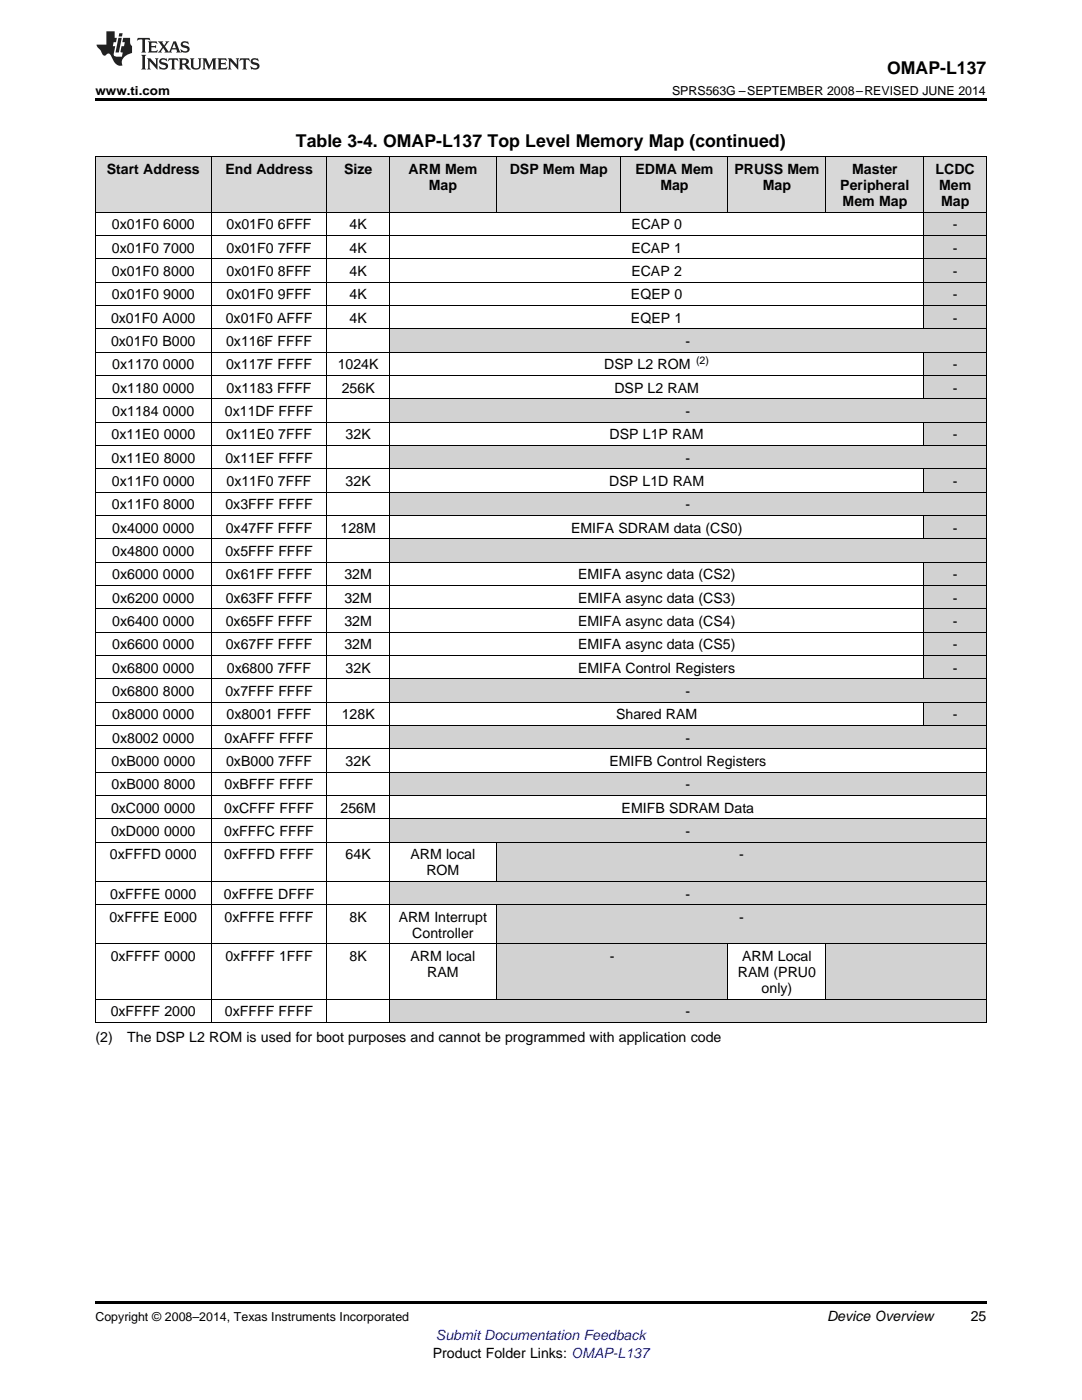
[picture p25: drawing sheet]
<svg xmlns="http://www.w3.org/2000/svg" width="216mm" height="279mm" viewBox="0 0 216 279" stroke-linecap="round" stroke-linejoin="round" font-family="sans-serif">
<defs><g id="words">
<g font-size="3.5">
<text x="177" y="14.8">OMAP-L137</text>
<text x="59.1" y="29.3">Table 3-4. OMAP-L137 Top Level Memory Map (continued)</text>
</g>
<g font-size="2.8">
<text x="21.3" y="34.7">Start Address</text>
<text x="45" y="34.7">End Address</text>
<text x="68.7" y="34.7">Size</text>
<text x="81.5" y="34.7">ARM Mem</text>
<text x="101.7" y="34.7">DSP Mem Map</text>
<text x="126.8" y="34.7">EDMA Mem</text>
<text x="146.5" y="34.7">PRUSS Mem</text>
<text x="170" y="34.7">Master</text>
<text x="186.7" y="34.7">LCDC</text>
<text x="85.5" y="37.9">Map</text>
<text x="131.8" y="37.9">Map</text>
<text x="152.2" y="37.9">Map</text>
<text x="167.7" y="37.9">Peripheral</text>
<text x="168.1" y="41.1">Mem Map</text>
<text x="187.4" y="37.9">Mem</text>
<text x="187.8" y="41.1">Map</text>
<text x="22.3" y="45.8">0x01F0</text>
<text x="32.6" y="45.8">6000</text>
<text x="45.2" y="45.8">0x01F0</text>
<text x="55.4" y="45.8">6FFF</text>
<text x="69.7" y="45.8">4K</text>
<text x="126" y="45.8">ECAP 0</text>
<text x="190.1" y="45.8">-</text>
<text x="22.3" y="50.4">0x01F0</text>
<text x="32.6" y="50.4">7000</text>
<text x="45.2" y="50.4">0x01F0</text>
<text x="55.4" y="50.4">7FFF</text>
<text x="69.7" y="50.4">4K</text>
<text x="126" y="50.4">ECAP 1</text>
<text x="190.1" y="50.4">-</text>
<text x="22.3" y="55.1">0x01F0</text>
<text x="22.3" y="59.7">0x01F0</text>
<text x="32.6" y="55.1">8000</text>
<text x="32.6" y="59.7">9000</text>
<text x="45.2" y="55.1">0x01F0</text>
<text x="45.2" y="59.7">0x01F0</text>
<text x="55.4" y="55.1">8FFF</text>
<text x="55.4" y="59.7">9FFF</text>
<text x="69.7" y="55.1">4K</text>
<text x="69.7" y="59.7">4K</text>
<text x="125.9" y="59.7">EQEP 0</text>
<text x="126" y="55.1">ECAP 2</text>
<text x="190.1" y="55.1">-</text>
<text x="190.1" y="59.7">-</text>
<text x="22.2" y="64.4">0x01F0 A000</text>
<text x="45" y="64.4">0x01F0 AFFF</text>
<text x="69.7" y="64.4">4K</text>
<text x="125.9" y="64.4">EQEP 1</text>
<text x="190.1" y="64.4">-</text>
<text x="22.2" y="69">0x01F0 B000</text>
<text x="45.1" y="69">0x116F FFFF</text>
<text x="136.8" y="69">-</text>
<text x="22.4" y="73.7">0x1170</text>
<text x="32.5" y="73.7">0000</text>
<text x="45.1" y="73.7">0x117F FFFF</text>
<text x="67.4" y="73.7">1024K</text>
<text x="120.6" y="73.7">DSP L2 ROM</text>
<text x="190.1" y="73.7">-</text>
<text x="22.4" y="78.4">0x1180</text>
<text x="22.4" y="83">0x1184</text>
<text x="32.5" y="78.4">0000</text>
<text x="32.5" y="83">0000</text>
<text x="44.9" y="83">0x11DF FFFF</text>
<text x="45.2" y="78.4">0x1183 FFFF</text>
<text x="68.2" y="78.4">256K</text>
<text x="122.6" y="78.4">DSP L2 RAM</text>
<text x="136.8" y="83">-</text>
<text x="190.1" y="78.4">-</text>
<text x="22.3" y="87.7">0x11E0</text>
<text x="32.7" y="87.7">0000</text>
<text x="45.1" y="87.7">0x11E0</text>
<text x="55.5" y="87.7">7FFF</text>
<text x="69" y="87.7">32K</text>
<text x="121.6" y="87.7">DSP L1P RAM</text>
<text x="190.1" y="87.7">-</text>
<text x="22.3" y="92.3">0x11E0</text>
<text x="32.7" y="92.3">8000</text>
<text x="45" y="92.3">0x11EF FFFF</text>
<text x="136.8" y="92.3">-</text>
<text x="22.3" y="97">0x11F0</text>
<text x="22.3" y="101.6">0x11F0</text>
<text x="32.6" y="97">0000</text>
<text x="32.6" y="101.6">8000</text>
<text x="45" y="101.6">0x3FFF FFFF</text>
<text x="45.2" y="97">0x11F0</text>
<text x="55.4" y="97">7FFF</text>
<text x="69" y="97">32K</text>
<text x="121.6" y="97">DSP L1D RAM</text>
<text x="136.8" y="101.6">-</text>
<text x="190.1" y="97">-</text>
<text x="22.4" y="106.3">0x4000</text>
<text x="32.5" y="106.3">0000</text>
<text x="45" y="106.3">0x47FF FFFF</text>
<text x="67.9" y="106.3">128M</text>
<text x="113.9" y="106.3">EMIFA SDRAM data (CS0)</text>
<text x="190.1" y="106.3">-</text>
<text x="22.4" y="110.9">0x4800</text>
<text x="32.5" y="110.9">0000</text>
<text x="45" y="110.9">0x5FFF FFFF</text>
<text x="22.4" y="115.6">0x6000</text>
<text x="32.5" y="115.6">0000</text>
<text x="45" y="115.6">0x61FF FFFF</text>
<text x="68.7" y="115.6">32M</text>
<text x="115.4" y="115.6">EMIFA async data (CS2)</text>
<text x="190.1" y="115.6">-</text>
<text x="22.4" y="120.3">0x6200</text>
<text x="22.4" y="124.9">0x6400</text>
<text x="32.5" y="120.3">0000</text>
<text x="32.5" y="124.9">0000</text>
<text x="45" y="120.3">0x63FF FFFF</text>
<text x="45" y="124.9">0x65FF FFFF</text>
<text x="68.7" y="120.3">32M</text>
<text x="68.7" y="124.9">32M</text>
<text x="115.4" y="120.3">EMIFA async data (CS3)</text>
<text x="115.4" y="124.9">EMIFA async data (CS4)</text>
<text x="190.1" y="120.3">-</text>
<text x="190.1" y="124.9">-</text>
<text x="22.4" y="129.6">0x6600</text>
<text x="32.5" y="129.6">0000</text>
<text x="45" y="129.6">0x67FF FFFF</text>
<text x="68.7" y="129.6">32M</text>
<text x="115.4" y="129.6">EMIFA async data (CS5)</text>
<text x="190.1" y="129.6">-</text>
<text x="22.4" y="134.2">0x6800</text>
<text x="32.5" y="134.2">0000</text>
<text x="45.3" y="134.2">0x6800</text>
<text x="55.4" y="134.2">7FFF</text>
<text x="69" y="134.2">32K</text>
<text x="115.4" y="134.2">EMIFA Control Registers</text>
<text x="190.1" y="134.2">-</text>
<text x="22.4" y="138.9">0x6800</text>
<text x="22.4" y="143.5">0x8000</text>
<text x="32.5" y="138.9">8000</text>
<text x="32.5" y="143.5">0000</text>
<text x="45" y="138.9">0x7FFF FFFF</text>
<text x="45.2" y="143.5">0x8001 FFFF</text>
<text x="68.2" y="143.5">128K</text>
<text x="122.9" y="143.5">Shared RAM</text>
<text x="136.8" y="138.9">-</text>
<text x="190.1" y="143.5">-</text>
<text x="22.4" y="148.2">0x8002</text>
<text x="32.5" y="148.2">0000</text>
<text x="44.8" y="148.2">0xAFFF FFFF</text>
<text x="136.8" y="148.2">-</text>
<text x="22.3" y="152.9">0xB000</text>
<text x="32.7" y="152.9">0000</text>
<text x="45.1" y="152.9">0xB000</text>
<text x="55.5" y="152.9">7FFF</text>
<text x="69" y="152.9">32K</text>
<text x="121.6" y="152.9">EMIFB Control Registers</text>
<text x="22.3" y="157.5">0xB000</text>
<text x="32.7" y="157.5">8000</text>
<text x="44.8" y="157.5">0xBFFF FFFF</text>
<text x="136.8" y="157.5">-</text>
<text x="22.2" y="162.2">0xC000</text>
<text x="22.2" y="166.8">0xD000</text>
<text x="32.7" y="162.2">0000</text>
<text x="32.7" y="166.8">0000</text>
<text x="44.7" y="162.2">0xCFFF FFFF</text>
<text x="44.7" y="166.8">0xFFFC FFFF</text>
<text x="67.9" y="162.2">256M</text>
<text x="124" y="162.2">EMIFB SDRAM Data</text>
<text x="136.8" y="166.8">-</text>
<text x="21.9" y="171.5">0xFFFD 0000</text>
<text x="44.7" y="171.5">0xFFFD FFFF</text>
<text x="69" y="171.5">64K</text>
<text x="81.9" y="171.5">ARM local</text>
<text x="147.5" y="171.5">-</text>
<text x="22" y="179.3">0xFFFE 0000</text>
<text x="44.7" y="179.3">0xFFFE DFFF</text>
<text x="85.1" y="174.7">ROM</text>
<text x="136.8" y="179.3">-</text>
<text x="21.8" y="184">0xFFFE E000</text>
<text x="44.8" y="184">0xFFFE FFFF</text>
<text x="69.7" y="184">8K</text>
<text x="79.6" y="184">ARM Interrupt</text>
<text x="147.5" y="184">-</text>
<text x="22.1" y="191.8">0xFFFF 0000</text>
<text x="45" y="191.8">0xFFFF 1FFF</text>
<text x="69.7" y="191.8">8K</text>
<text x="81.9" y="191.8">ARM local</text>
<text x="82.3" y="187.1">Controller</text>
<text x="121.7" y="191.8">-</text>
<text x="148.1" y="191.8">ARM Local</text>
<text x="85.2" y="195">RAM</text>
<text x="147.2" y="195">RAM (PRU0</text>
<text x="22.1" y="202.8">0xFFFF 2000</text>
<text x="44.9" y="202.8">0xFFFF FFFF</text>
<text x="136.8" y="202.8">-</text>
<text x="152" y="198.2">only)</text>
<text x="19" y="208">(2)</text>
<text x="25.4" y="208">The DSP L2 ROM is used for boot purposes and cannot be programmed with application code</text>
<text x="165" y="263.6">Device Overview</text>
<text x="193.7" y="263.6">25</text>
<text x="86.4" y="270.9">Product Folder Links: OMAP-L137</text>
</g>
<text font-size="2.8" fill="#00f" x="87" y="267.4">Submit Documentation Feedback</text>
<g font-size="2.5">
<text x="19" y="19">www.ti.com</text>
<text x="134.1" y="19">SPRS563G –SEPTEMBER 2008–REVISED JUNE 2014</text>
<text x="19" y="263.6">Copyright © 2008–2014, Texas Instruments Incorporated</text>
</g>
<text font-size="2.1" x="138.9" y="72.6">(2)</text>
</g></defs>
<g fill="#d2d2d2">
<path d="M77.7 199.4h21.4v4.7h-21.4z"/>
<path d="M99.1 199.4h24.8v4.7h-24.8z"/>
<path d="M123.9 199.4h21.4v4.7h-21.4z"/>
<path d="M145.3 199.4h19.5v4.7h-19.5z"/>
<path d="M164.8 199.4h19.6v4.7h-19.6z"/>
<path d="M184.4 199.4h12.4v4.7h-12.4z"/>
<path d="M99.1 188.4h24.8v11h-24.8z"/>
<path d="M123.9 188.4h21.4v11h-21.4z"/>
<path d="M164.8 188.4h19.6v11h-19.6z"/>
<path d="M184.4 188.4h12.4v11h-12.4z"/>
<path d="M99.1 180.6h24.8v7.8h-24.8z"/>
<path d="M123.9 180.6h21.4v7.8h-21.4z"/>
<path d="M145.3 180.6h19.5v7.8h-19.5z"/>
<path d="M164.8 180.6h19.6v7.8h-19.6z"/>
<path d="M184.4 180.6h12.4v7.8h-12.4z"/>
<path d="M77.7 175.9h21.4v4.7h-21.4z"/>
<path d="M99.1 175.9h24.8v4.7h-24.8z"/>
<path d="M123.9 175.9h21.4v4.7h-21.4z"/>
<path d="M145.3 175.9h19.5v4.7h-19.5z"/>
<path d="M164.8 175.9h19.6v4.7h-19.6z"/>
<path d="M184.4 175.9h12.4v4.7h-12.4z"/>
<path d="M99.1 168.1h24.8v7.8h-24.8z"/>
<path d="M123.9 168.1h21.4v7.8h-21.4z"/>
<path d="M145.3 168.1h19.5v7.8h-19.5z"/>
<path d="M164.8 168.1h19.6v7.8h-19.6z"/>
<path d="M184.4 168.1h12.4v7.8h-12.4z"/>
<path d="M77.7 163.4h21.4v4.7h-21.4z"/>
<path d="M99.1 163.4h24.8v4.7h-24.8z"/>
<path d="M123.9 163.4h21.4v4.7h-21.4z"/>
<path d="M145.3 163.4h19.5v4.7h-19.5z"/>
<path d="M164.8 163.4h19.6v4.7h-19.6z"/>
<path d="M184.4 163.4h12.4v4.7h-12.4z"/>
<path d="M77.7 154.1h21.4v4.7h-21.4z"/>
<path d="M99.1 154.1h24.8v4.7h-24.8z"/>
<path d="M123.9 154.1h21.4v4.7h-21.4z"/>
<path d="M145.3 154.1h19.5v4.7h-19.5z"/>
<path d="M164.8 154.1h19.6v4.7h-19.6z"/>
<path d="M184.4 154.1h12.4v4.7h-12.4z"/>
<path d="M77.7 144.8h21.4v4.7h-21.4z"/>
<path d="M99.1 144.8h24.8v4.7h-24.8z"/>
<path d="M123.9 144.8h21.4v4.7h-21.4z"/>
<path d="M145.3 144.8h19.5v4.7h-19.5z"/>
<path d="M164.8 144.8h19.6v4.7h-19.6z"/>
<path d="M184.4 144.8h12.4v4.7h-12.4z"/>
<path d="M184.4 140.2h12.4v4.6h-12.4z"/>
<path d="M77.7 135.5h21.4v4.7h-21.4z"/>
<path d="M99.1 135.5h24.8v4.7h-24.8z"/>
<path d="M123.9 135.5h21.4v4.7h-21.4z"/>
<path d="M145.3 135.5h19.5v4.7h-19.5z"/>
<path d="M164.8 135.5h19.6v4.7h-19.6z"/>
<path d="M184.4 135.5h12.4v4.7h-12.4z"/>
<path d="M184.4 130.8h12.4v4.7h-12.4z"/>
<path d="M184.4 126.2h12.4v4.6h-12.4z"/>
<path d="M184.4 121.5h12.4v4.7h-12.4z"/>
<path d="M184.4 116.9h12.4v4.6h-12.4z"/>
<path d="M184.4 112.2h12.4v4.7h-12.4z"/>
<path d="M77.7 107.6h21.4v4.6h-21.4z"/>
<path d="M99.1 107.6h24.8v4.6h-24.8z"/>
<path d="M123.9 107.6h21.4v4.6h-21.4z"/>
<path d="M145.3 107.6h19.5v4.6h-19.5z"/>
<path d="M164.8 107.6h19.6v4.6h-19.6z"/>
<path d="M184.4 107.6h12.4v4.6h-12.4z"/>
<path d="M184.4 102.9h12.4v4.7h-12.4z"/>
<path d="M77.7 98.2h21.4v4.7h-21.4z"/>
<path d="M99.1 98.2h24.8v4.7h-24.8z"/>
<path d="M123.9 98.2h21.4v4.7h-21.4z"/>
<path d="M145.3 98.2h19.5v4.7h-19.5z"/>
<path d="M164.8 98.2h19.6v4.7h-19.6z"/>
<path d="M184.4 98.2h12.4v4.7h-12.4z"/>
<path d="M184.4 93.6h12.4v4.6h-12.4z"/>
<path d="M77.7 88.9h21.4v4.7h-21.4z"/>
<path d="M99.1 88.9h24.8v4.7h-24.8z"/>
<path d="M123.9 88.9h21.4v4.7h-21.4z"/>
<path d="M145.3 88.9h19.5v4.7h-19.5z"/>
<path d="M164.8 88.9h19.6v4.7h-19.6z"/>
<path d="M184.4 88.9h12.4v4.7h-12.4z"/>
<path d="M184.4 84.3h12.4v4.6h-12.4z"/>
<path d="M77.7 79.6h21.4v4.7h-21.4z"/>
<path d="M99.1 79.6h24.8v4.7h-24.8z"/>
<path d="M123.9 79.6h21.4v4.7h-21.4z"/>
<path d="M145.3 79.6h19.5v4.7h-19.5z"/>
<path d="M164.8 79.6h19.6v4.7h-19.6z"/>
<path d="M184.4 79.6h12.4v4.7h-12.4z"/>
<path d="M184.4 75h12.4v4.6h-12.4z"/>
<path d="M184.4 70.3h12.4v4.7h-12.4z"/>
<path d="M77.7 65.7h21.4v4.6h-21.4z"/>
<path d="M99.1 65.7h24.8v4.6h-24.8z"/>
<path d="M123.9 65.7h21.4v4.6h-21.4z"/>
<path d="M145.3 65.7h19.5v4.6h-19.5z"/>
<path d="M164.8 65.7h19.6v4.6h-19.6z"/>
<path d="M184.4 65.7h12.4v4.6h-12.4z"/>
<path d="M184.4 61h12.4v4.7h-12.4z"/>
<path d="M184.4 56.3h12.4v4.7h-12.4z"/>
<path d="M184.4 51.7h12.4v4.6h-12.4z"/>
<path d="M184.4 47h12.4v4.7h-12.4z"/>
<path d="M184.4 42.4h12.4v4.6h-12.4z"/>
</g>
<g fill="#d8d8d8">
<path d="M19 31.4h23.2v11h-23.2z"/>
<path d="M42.2 31.4h23.1v11h-23.1z"/>
<path d="M65.3 31.4h12.4v11h-12.4z"/>
<path d="M77.7 31.4h21.4v11h-21.4z"/>
<path d="M99.1 31.4h24.8v11h-24.8z"/>
<path d="M123.9 31.4h21.4v11h-21.4z"/>
<path d="M145.3 31.4h19.5v11h-19.5z"/>
<path d="M164.8 31.4h19.6v11h-19.6z"/>
<path d="M184.4 31.4h12.4v11h-12.4z"/>
</g>
<path d="M19 19.5h177.8v.5h-177.8zM19 259.7h177.8v.5h-177.8z" fill="#000"/>
<g fill="none" stroke="#000" stroke-width=".2">
<path d="M19 31.3h177.8v172.8M19.1 31.3v172.8M42.1 31.3v172.8M65.2 31.3v172.8M77.7 31.3v172.8M99 31.3v11.1M123.9 31.3v11.1M145.2 31.3v11.1M164.8 31.3v11.1M184.3 31.3v34.4M19 56.3h177.8M19 51.6h177.8"/>
<path d="M19 47h177.8M19 42.3h177.8M19 79.6h177.8M19 74.9h177.8M19 70.3h177.8M19 65.6h177.8M19 60.9h177.8M184.3 70.3v9.3M19 98.2h177.8M19 93.5h177.8M19 88.9h177.8M19 84.2h177.8"/>
<path d="M184.3 84.3v4.6M184.3 93.6v4.6M19 116.8h177.8M19 112.2h177.8M19 107.5h177.8M19 102.9h177.8M184.3 102.9v4.7M184.3 112.2v23.3M19 135.4h177.8M19 130.8h177.8M19 126.1h177.8M19 121.5h177.8"/>
<path d="M19 158.7h177.8M19 154.1h177.8M19 149.4h177.8M19 144.8h177.8M19 140.1h177.8M184.3 140.2v4.6M19 175.9h177.8M19 168h177.8M19 163.4h177.8M99 168.1v7.8M19 199.4h177.8M19 188.4h177.8"/>
<path d="M19 180.5h177.8M99 180.6v18.8M145.2 188.4v11M164.8 188.4v11M19 204h177.8"/>
</g>
<g fill="#231f20">
<path d="M27.5 7.6l-.1 .5 .4-.2h.6v.1v2.1l-.2 .4h1l-.3-.4v-2.1l.1-.1h.5l.5 .2-.2-.5zM29.5 8.3l.2 .3v1.5l-.2 .4h1.8l.2-.6a1.04 1.04 0 0 1-1.3 .2v-.7h.6l.3 .2v-.6l-.3 .2h-.6v-.6l.8-.1 .4 .3-.2-.5zM31.5 8.3l.9 1.1-.9 1.1h.8l-.2-.2 .5-.7 .4 .7-.2 .2h1.5l-.1-.2 .1-.4h.9l.1 .4-.2 .2h1l-.3-.3-.7-1.9h-.5l-.9 2-.8-1 .9-1h-.8l.1 .3-.3 .5-.4-.6 .2-.2zM34.7 8.6l.4 1h-.7zM36.3 8.4a.63 .63 0 0 0-.2 .7 .63 .63 0 0 0 .6 .4l.6 .2 .1 .2a.75 .75 0 0 1-.7 .4 .75 .75 0 0 1-.6-.5l.1 .7 .1-.1a1.11 1.11 0 0 0 1.5-.6 1.13 1.13 0 0 0-1.2-.8l-.1-.4a1.04 1.04 0 0 1 1.2 .2l-.2-.5-.1 .1-.5-.2zM28.2 10.9l.2 .4v2.2l-.2 .4h1l-.3-.4v-2.2l.3-.4zM29.3 11.6l.3 .4v1.5l-.3 .4h.8l-.2-.4v-1.3l1.5 1.7v-1.9l.2-.4h-.7l.2 .4v.9l-1.1-1.3zM32 11.8a.62 .62 0 0 0-.2 .7 .62 .62 0 0 0 .6 .4l.6 .1 .1 .3a.76 .76 0 0 1-.7 .3 .76 .76 0 0 1-.6-.4l.1 .7 .1-.1a1.11 1.11 0 0 0 1.5-.6 1.13 1.13 0 0 0-1.2-.8l-.1-.4a1.04 1.04 0 0 1 1.2 .2l-.2-.6-.1 .1-.5-.1zM33.7 11.6l-.2 .6a.61 .61 0 0 1 .8-.3v1.6l-.2 .4h.9l-.2-.4v-1.6a.63 .63 0 0 1 .8 .3l-.2-.6zM35.6 11.6l.3 .4v1.5l-.3 .4h1l-.2-.2v-.8l.5 .2a.76 .76 0 0 0 1.2 .7l-1-1a.58 .58 0 0 0 .6-.5 .58 .58 0 0 0-.5-.6zM36.4 11.9h.1a.45 .45 0 0 1 .5 .1 .45 .45 0 0 1 .1 .5l-.7 .2zM37.9 11.6l.2 .2a2.17 2.17 0 0 0 .3 1.9 .99 .99 0 0 0 1.6-.6v-1.1l.2-.4h-.7l.2 .2a1.92 1.92 0 0 1-.2 1.8 .6 .6 0 0 1-.9-.5v-1.1l.2-.4zM40.4 11.6l.2 .4v1.5l-.2 .4h.7l-.2-.4v-1.4l.8 1.8 .8-1.8v1.4l-.2 .4h.9l-.2-.4v-1.5l.2-.4h-.8l-.6 1.5-.6-1.5zM43.4 11.6l.2 .4v1.5l-.2 .4h1.8l.2-.6a1.04 1.04 0 0 1-1.3 .1v-.6h.5l.4 .2v-.6l-.4 .2h-.5v-.7h.8l.3 .3-.1-.6zM45.5 11.6l.2 .4v1.5l-.2 .4h.7l-.2-.4v-1.3l1.5 1.7v-1.9l.2-.4h-.7l.2 .4v.9l-1.1-1.3zM47.9 11.6l-.1 .6a.61 .61 0 0 1 .8-.3v1.6l-.3 .4h1l-.3-.4 .1-1.6a.63 .63 0 0 1 .7 .3l-.1-.6zM50.2 11.8a.62 .62 0 0 0-.2 .7 .62 .62 0 0 0 .6 .4l.6 .1 .2 .3a.76 .76 0 0 1-.8 .3 .76 .76 0 0 1-.6-.4l.1 .7 .2-.1a1.11 1.11 0 0 0 1.5-.6 1.13 1.13 0 0 0-1.3-.8l-.1-.4a1.04 1.04 0 0 1 1.2 .2l-.1-.6-.2 .1-.5-.1z"/>
<path d="M21.2 6.3v2.6h-1.9l.1 .4 .7 .9a.91 .91 0 0 0 1 .8 .56 .56 0 0 1 .5-.3 .56 .56 0 0 1 .5 .3l.4 .8a1.53 1.53 0 0 0 1.9 1.2 1.54 1.54 0 0 1 1-2.1l.9-.3v-1.4a1.52 1.52 0 0 1-.3-1.6h-1.4l-.2 .8h.5l-.2 .8h-.4l-.2 1v.2l.4 .1-.2 .8a1.93 1.93 0 0 1-1.6-.3l.3-1.8h-.5l.2-.8h.4l.2-.8h-.4v-1.3zM23.6 7.6l-.6 2.9h.7l.6-2.9zM23.8 6.6l-.1 .7h.6l.2-.7z"/>
</g>
<use href="#words"/>
</svg>
